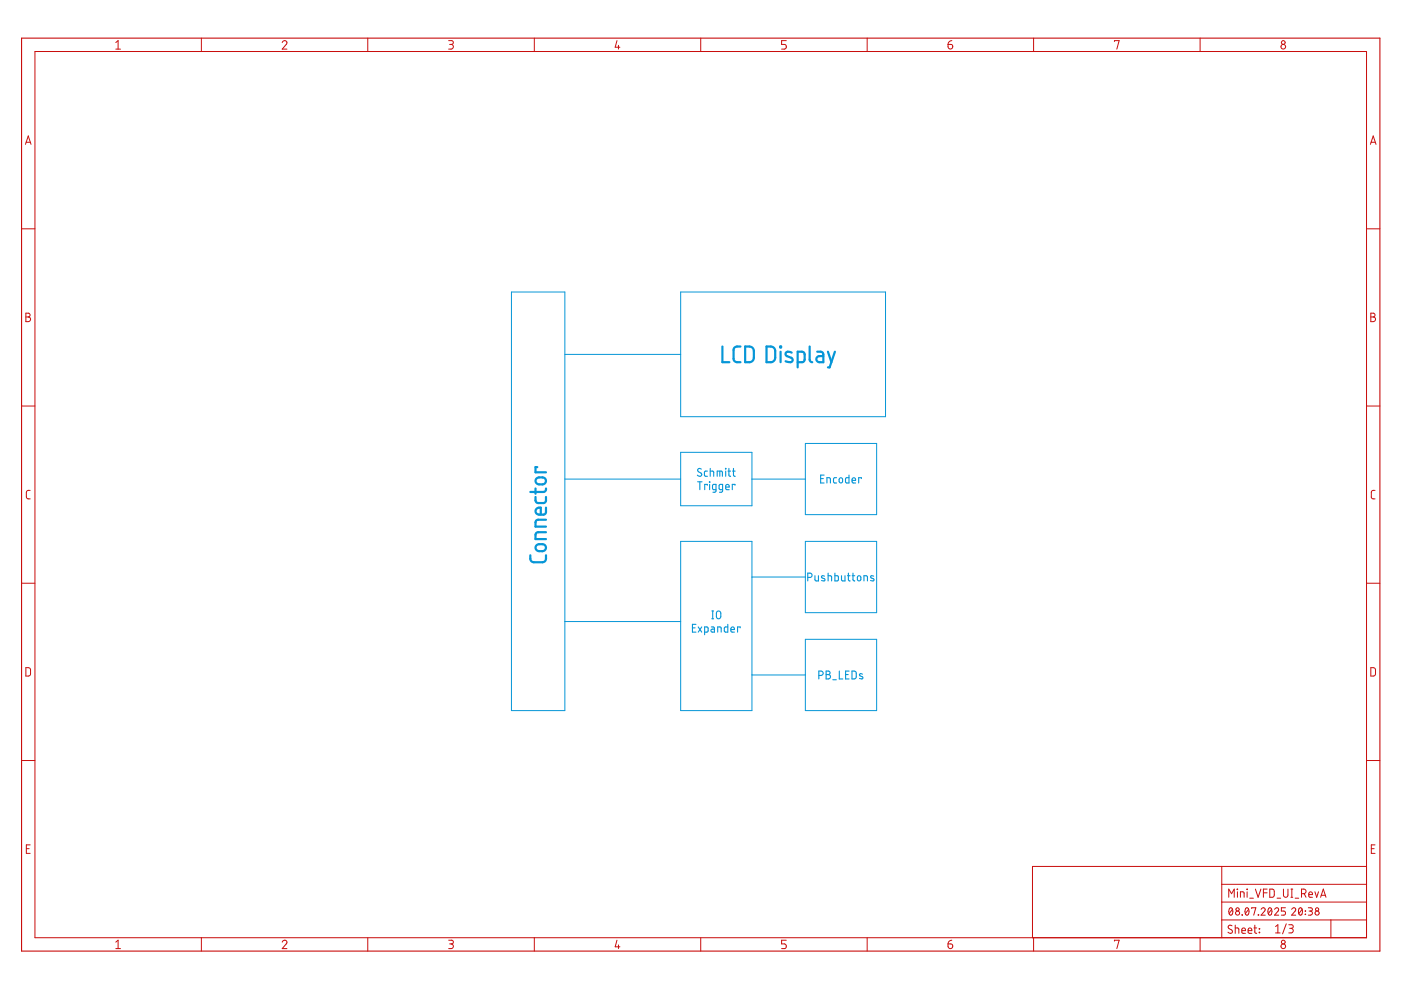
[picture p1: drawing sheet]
<svg xmlns="http://www.w3.org/2000/svg" width="297mm" height="210mm" viewBox="0 0 297 210" stroke-linecap="round" stroke-linejoin="round" font-family="sans-serif">
<g fill="none" stroke="#0696d7" stroke-width=".21">
<path d="M108.4 61.9h11.4v88.8h-11.4zM119.8 75.1h24.5M144.3 61.9h43.4v26.4h-43.4zM144.3 95.9h15.1v11.3h-15.1zM170.8 94h15.1v15.1h-15.1zM119.8 101.6h24.5M144.3 114.8h15.1v35.9h-15.1zM159.4 101.6h11.4M170.8 114.8h15.1v15.1h-15.1zM119.8 131.8h24.5M159.4 122.3h11.4M170.8 135.6h15.1v15.1h-15.1z"/>
<path d="M159.4 143.1h11.4"/>
</g>
<g fill="none" stroke="#0696d7" stroke-width=".47">
<path d="M153.2 73.5v3.3h1.4M157 73.5a1.32 1.32 0 0 0-1.3 .3l-.2 .4 .2 2.3a1.32 1.32 0 0 0 1.3 .3M158 73.5a1.57 1.57 0 0 1 1.7 .4l.1 2-.2 .6a1.6 1.6 0 0 1-1.6 .3zM162.5 73.5a1.69 1.69 0 0 1 1.6 .2l.3 .7-.2 1.9-.5 .5h-1.2zM165.4 73.5h.2v.2h-.2zM165.5 74.6v2.2M167.9 74.8a.74 .74 0 0 0-.8-.3 .74 .74 0 0 0-.6 .6l.3 .4 1 .4a.48 .48 0 0 1 .3 .5 .48 .48 0 0 1-.5 .4l-1-.2M169.1 76.8h1.1l.3-.2 .1-1.5-.2-.4-1.3-.1v3.3M171.7 73.5v2.9l.5 .4M173.3 74.6l1 .1 .3 .4v1.7h-.9a.65 .65 0 0 1-.6-.7 .65 .65 0 0 1 .6-.6h.9M175.5 74.6l.8 2.2M177 74.6l-1.1 3.3h-.4"/>
<path d="M113.9 99h-.4v1.1h2.3M112.4 117.7l.2 1.2 .6 .3h1.8l.5-.1 .2-.4 .1-1M113.5 105.4l.1 1 .5 .3 1.4-.1 .2-.3 .1-.9M113.5 103.6v1.1M113.7 115.7a1.61 1.61 0 0 1 1.8-.2 .74 .74 0 0 1 .2 .9 .74 .74 0 0 1-.7 .5l-1.1-.2-.4-.6zM113.7 101.5a1.61 1.61 0 0 1 1.8-.1 .74 .74 0 0 1 .2 .8 .74 .74 0 0 1-.7 .5l-1.1-.1-.4-.6zM115.8 112.8l-1.9 .1-.3 .2-.1 .3v.9h2.3M115.8 110.2h-1.9l-.3 .2-.1 .3v1h2.3M115.8 107.6l-.1 1.1-.2 .3-1.2 .1a.78 .78 0 0 1-.7-1 .78 .78 0 0 1 1.1-.5v1.5M115.8 103.6l-.1 .3-.3 .4h-3"/>
</g>
<g fill="none" stroke="#0696d7" stroke-width=".23">
<path d="M148.7 99.5a.42 .42 0 0 0-.6-.2 .42 .42 0 0 0-.1 .6l.6 .4a.39 .39 0 0 1 .1 .5 .39 .39 0 0 1-.5 .2l-.4-.2M150 99.9h-.5l-.1 .3v.7l.6 .1M150.6 99.9l.7 .1v1M150.6 99.3v1.7M152.6 99.9v1.1M153.8 99.3l.1 .1zM153.9 99.9v1.1M154.3 99.9h.6M154.5 99.3l.1 1.5 .3 .2M155.3 99.9h.6M155.5 99.3v1.5l.4 .2M147.9 102.2h.9"/>
<path d="M148.4 102.2v1.6M150 102.9v-.2h-.6v1.1M150.4 102.2l.1 .1zM150.5 102.7v1.1M151.8 103.8h-.6l-.1-.1v-.7l.1-.3h.6v1.4l-.1 .2-.5 .1M152.1 101v-1.1h1l.1 1.1M153.2 103.8h-.6l-.1-.1v-.7l.1-.3h.6v1.4l-.1 .2-.6 .1M153.9 103.3h.7a.39 .39 0 0 0-.3-.6 .39 .39 0 0 0-.4 .4v.6l.7 .1M155.8 102.9v-.2h-.5v1.1M174 101.5h.6M174.7 100.7h-.7v1.7h.7M175.3 102.4v-1.1l.7 .1 .1 1"/>
<path d="M177.4 101.3h-.5l-.2 .3 .1 .7 .6 .1M178 101.4l.3-.1a.63 .63 0 0 1 .1 1.1h-.3l-.2-.2zM180 100.7v1.7h-.6l-.1-.3v-.6l.1-.2h.6M180.7 101.9h.7a.39 .39 0 0 0-.3-.6 .39 .39 0 0 0-.4 .4v.6l.7 .1M182.6 101.5v-.2h-.5v1.1M146.8 133.1h.6M147.6 132.4h-.8v1.6h.8M148 132.9l.8 1.1M148.8 132.9l-.8 1.1M149.4 134h.6l.1-.1v-.7l-.1-.2-.6-.1v1.7M150.8 132.9h.5l.2 .3v.8h-.6l-.2-.2 .1-.3 .7-.1M150.9 131.2h.4"/>
<path d="M150.9 129.5h.4M151.1 129.5v1.7M152 129.7l.4-.2 .3 .2 .1 1a.47 .47 0 0 1-.4 .5 .47 .47 0 0 1-.5-.5zM152.2 134v-1.1l.7 .2v.9M154.3 132.4v1.6h-.6l-.1-.2v-.7l.1-.2h.6M155 133.5h.7a.39 .39 0 0 0-.3-.6 .39 .39 0 0 0-.4 .4v.6l.7 .1M156.9 133.1v-.2h-.5v1.1M171.3 122.4h.4a.46 .46 0 0 0 .5-.4 .46 .46 0 0 0-.5-.5h-.4v1.7M172.8 122.1v.9l.3 .2h.4v-1.1M174.8 122.2l-.5-.1-.1 .2 .7 .5v.2l-.2 .2-.5-.1M175.6 122.1l.7 .1v1M175.6 121.5v1.7"/>
<path d="M177 121.5v1.7l.6-.1 .2-.2-.1-.7-.7-.1M178.4 122.1v.9l.3 .2h.5v-1.1M179.7 122.1h.5M179.9 121.5v1.5l.3 .2M180.7 122.1h.5M180.8 121.5l.1 1.5 .3 .2M181.9 122.2h.5l.1 .6a.37 .37 0 0 1-.4 .4 .37 .37 0 0 1-.3-.4zM183.2 123.2v-1.1l.7 .1v1M185.2 122.2l-.5-.1-.1 .2 .7 .5v.2l-.2 .2-.5-.1M173.6 143.2h.5a.47 .47 0 0 0 .4-.5 .47 .47 0 0 0-.4-.4h-.5v1.7M175.2 142.3h.4a.37 .37 0 0 1 .4 .4 .37 .37 0 0 1-.4 .3 .47 .47 0 0 1 .5 .5 .47 .47 0 0 1-.5 .5h-.4zM175.2 143h.4"/>
<path d="M176.6 144.1h.7M177.9 142.3v1.7h.8M179.3 143h.5M180 142.3h-.7v1.7h.7M180.6 142.3h.7l.2 .3v1.1l-.2 .2-.7 .1zM182.9 142.9l-.4-.1-.3 .3 .7 .5v.2l-.2 .2-.5-.2"/>
</g>
<g fill="none" stroke="#c90d0c" stroke-width=".21">
<path d="M7.4 10.9h282.3v187.9h-282.3zM24.6 9l.4-.4v1.8M24.6 10.4h.9M42.7 8.1v2.8M59.8 9a.49 .49 0 0 1 .7-.4 .49 .49 0 0 1 .2 .8l-.9 1h1M78 8.1v2.8M95.1 8.6h.6a.4 .4 0 0 1 .4 .4 .4 .4 0 0 1-.4 .4h-.4M95.6 9.4a.5 .5 0 0 1 .5 .5 .5 .5 0 0 1-.5 .5h-.5M113.3 8.1v2.8M130.8 8.6l-.4 1.4h1M131.1 9.6v.8M148.6 8.1v2.8"/>
<path d="M166.7 8.6h-1v.8h.6a.51 .51 0 0 1 .4 .5 .51 .51 0 0 1-.4 .5h-.6M183.9 8.1v2.8M201 9.4h.6a.5 .5 0 0 1 .4 .6 .5 .5 0 0 1-.5 .4 .5 .5 0 0 1-.5-.5zM201.8 8.6l-.5 .2-.3 .6M219.1 8.1v2.8M236.3 8.8v-.2h1l-.5 1.8M254.4 8.1v2.8M5.4 30.6l.6-1.8 .6 1.8M5.5 30.2h.9M290.6 30.6l.5-1.8 .6 1.8M290.7 30.2h.9M4.6 48.5h2.8"/>
<path d="M289.7 48.5h2.9M5.5 66.4h.5a.4 .4 0 0 1 .4 .4 .4 .4 0 0 1-.4 .4 .5 .5 0 0 1 .5 .5 .5 .5 0 0 1-.5 .5h-.5zM5.5 67.2h.5M290.6 66.4h.5a.4 .4 0 0 1 .4 .4 .4 .4 0 0 1-.4 .4 .5 .5 0 0 1 .5 .5 .5 .5 0 0 1-.5 .5h-.5zM290.6 67.2h.5M4.6 86.1h2.8M289.7 86.1h2.9M6.4 104h-.6l-.2 .4v1.1l.2 .2 .6 .1M291.5 104h-.5l-.3 .4 .1 1.1 .2 .2 .5 .1M4.6 123.7h2.8M289.7 123.7h2.9M5.5 141.6h.6l.4 .3v1.1l-.4 .3h-.6z"/>
<path d="M290.6 141.6h.7l.3 .3v1.1l-.3 .3h-.7zM4.6 161.2h2.8M5.6 179.9h.6M6.4 179.1h-.8v1.8h.8M289.7 161.2h2.9M290.7 179.9h.6M291.5 179.1h-.8v1.8h.8M24.6 199.7l.4-.4v1.8M42.7 198.8v2.9M59.8 199.7a.49 .49 0 0 1 .7-.3 .49 .49 0 0 1 .2 .7l-.9 1h1M78 198.8v2.9M95.1 199.3h.6a.39 .39 0 0 1 .4 .4 .39 .39 0 0 1-.4 .4h-.4"/>
<path d="M113.3 198.8v2.9M130.8 199.3l-.4 1.4h1M148.6 198.8v2.9M166.7 199.3h-1v.8h.6a.51 .51 0 0 1 .4 .5 .51 .51 0 0 1-.4 .5h-.6M183.9 198.8v2.9M201.8 199.3l-.7 .4-.1 .4M219.1 198.8v2.9M236.3 199.5v-.2h1l-.5 1.8M254.4 198.8v2.9M259 195.1h30.7M259 183.7v15.1M259 191.3h30.7"/>
<path d="M259 187.5h30.7M260.5 190.2v-1.7l.6 1 .6-1v1.7M260.7 192.6l.3-.1a.94 .94 0 0 1 0 1.5 .99 .99 0 0 1-.3-1.4zM261.2 196.3l-.2-.1a.41 .41 0 0 0-.6 .1 .41 .41 0 0 0 .2 .6l.5 .3a.43 .43 0 0 1 .1 .6 .43 .43 0 0 1-.7 0l-.2-.1M261.3 192.8l-.7 .9M261.9 196.7l.6 .1 .1 .1 .1 1M261.9 196.2v1.7M262.3 188.5l.1 .1zM262.4 189.1v1.1M263 190.2v-1.1l.7 .1 .1 1M263.3 197.3h.8a.4 .4 0 0 0-.3-.5 .4 .4 0 0 0-.5 .3l.1 .7 .7 .1M263.3 194h.1z"/>
<path d="M264.1 192.6l.3-.1a.94 .94 0 0 1 0 1.5 .99 .99 0 0 1-.3-1.4zM264.4 188.5l.1 .1zM264.4 189.1v1.1M264.6 197.3h.8a.41 .41 0 0 0-.3-.5 .41 .41 0 0 0-.5 .3l.1 .7 .7 .1M264.7 192.8l-.7 .9M265 190.4h.7M265.4 192.6v-.1h.9l-.5 1.5M265.9 196.7h.5M266 196.2l.1 1.5 .3 .2M266.2 188.5l.5 1.7 .6-1.7M266.8 194h.1zM267 196.9l.1 .1z"/>
<path d="M267 197.7l.1 .1zM267.4 192.8a.43 .43 0 0 1 .6-.3 .43 .43 0 0 1 .1 .7l-.7 .8h.8M267.9 189.3h.7M268.6 188.5h-.7v1.7M269 192.6l.2-.1a.91 .91 0 0 1 0 1.5 .97 .97 0 0 1-.2-1.4zM269.2 188.5h.7l.3 .3v1.1l-.3 .3h-.7zM269.6 192.8l-.7 .9M270.2 192.8a.43 .43 0 0 1 .7-.3 .43 .43 0 0 1 .1 .7l-.8 .8h.9M270.4 196.4l.5-.3v1.7M270.4 197.8h1M270.8 190.4h.7M272.1 188.5v1.3a.48 .48 0 0 0 .5 .5 .48 .48 0 0 0 .5-.5v-1.3"/>
<path d="M272.5 192.5h-.8v.7h.5a.44 .44 0 0 1 .4 .4 .44 .44 0 0 1-.4 .4h-.5M272.7 195.9l-.8 2.1M273.2 196.1h.6a.38 .38 0 0 1 .4 .3 .38 .38 0 0 1-.4 .4h-.4M273.7 188.5h.4M273.7 190.2h.4M273.7 196.8a.49 .49 0 0 1 .5 .5 .49 .49 0 0 1-.5 .5h-.5M273.9 192.8a.43 .43 0 0 1 .6-.3 .43 .43 0 0 1 .1 .7l-.7 .8h.8M273.9 188.5v1.7M274.6 190.4h.8M275.5 192.6l.2-.1a.91 .91 0 0 1 0 1.5 .97 .97 0 0 1-.2-1.4zM275.9 189.5h.5a.49 .49 0 0 0 .5-.5 .49 .49 0 0 0-.5-.5h-.5v1.7M276.1 192.8l-.7 .9"/>
<path d="M276.5 189.5l.4 .7M276.7 193.1l.1 .1zM276.7 193.8l.1 .1zM277.4 192.5h.7l.2 .2-.2 .4-.5 .1M277.5 189.7h.8a.4 .4 0 0 0-.3-.6 .4 .4 0 0 0-.5 .4l.1 .7h.7M277.8 193.2a.43 .43 0 0 1 .5 .4 .43 .43 0 0 1-.5 .4h-.4M278.8 189.1l.4 1.1 .3-1.1M280 190.2l.6-1.7 .5 1.7M280.1 189.8h.9M282.2 195.1v3.7M289.7 183.7h-70.8v15.1M24.6 201.1h.9"/>
<path d="M95.6 200.1a.5 .5 0 0 1 .5 .5 .5 .5 0 0 1-.5 .5h-.5M131.1 200.3v.8M201 200.1h.6a.51 .51 0 0 1 .4 .6 .51 .51 0 0 1-.5 .4 .51 .51 0 0 1-.5-.5z"/>
<circle cx="272.1" cy="9" r=".4"/>
<circle cx="272.1" cy="9.9" r=".5"/>
<circle cx="262.4" cy="193.6" r=".44"/>
<circle cx="262.4" cy="192.8" r=".35"/>
<circle cx="272.1" cy="199.7" r=".4"/>
<circle cx="279.2" cy="192.8" r=".35"/>
<circle cx="279.3" cy="193.6" r=".44"/>
<circle cx="272.1" cy="200.6" r=".5"/>
</g>
<path d="M4.6 8.1h288v193.6h-288z" fill="none" stroke="#c90d0c" stroke-width=".23"/>
</svg>
